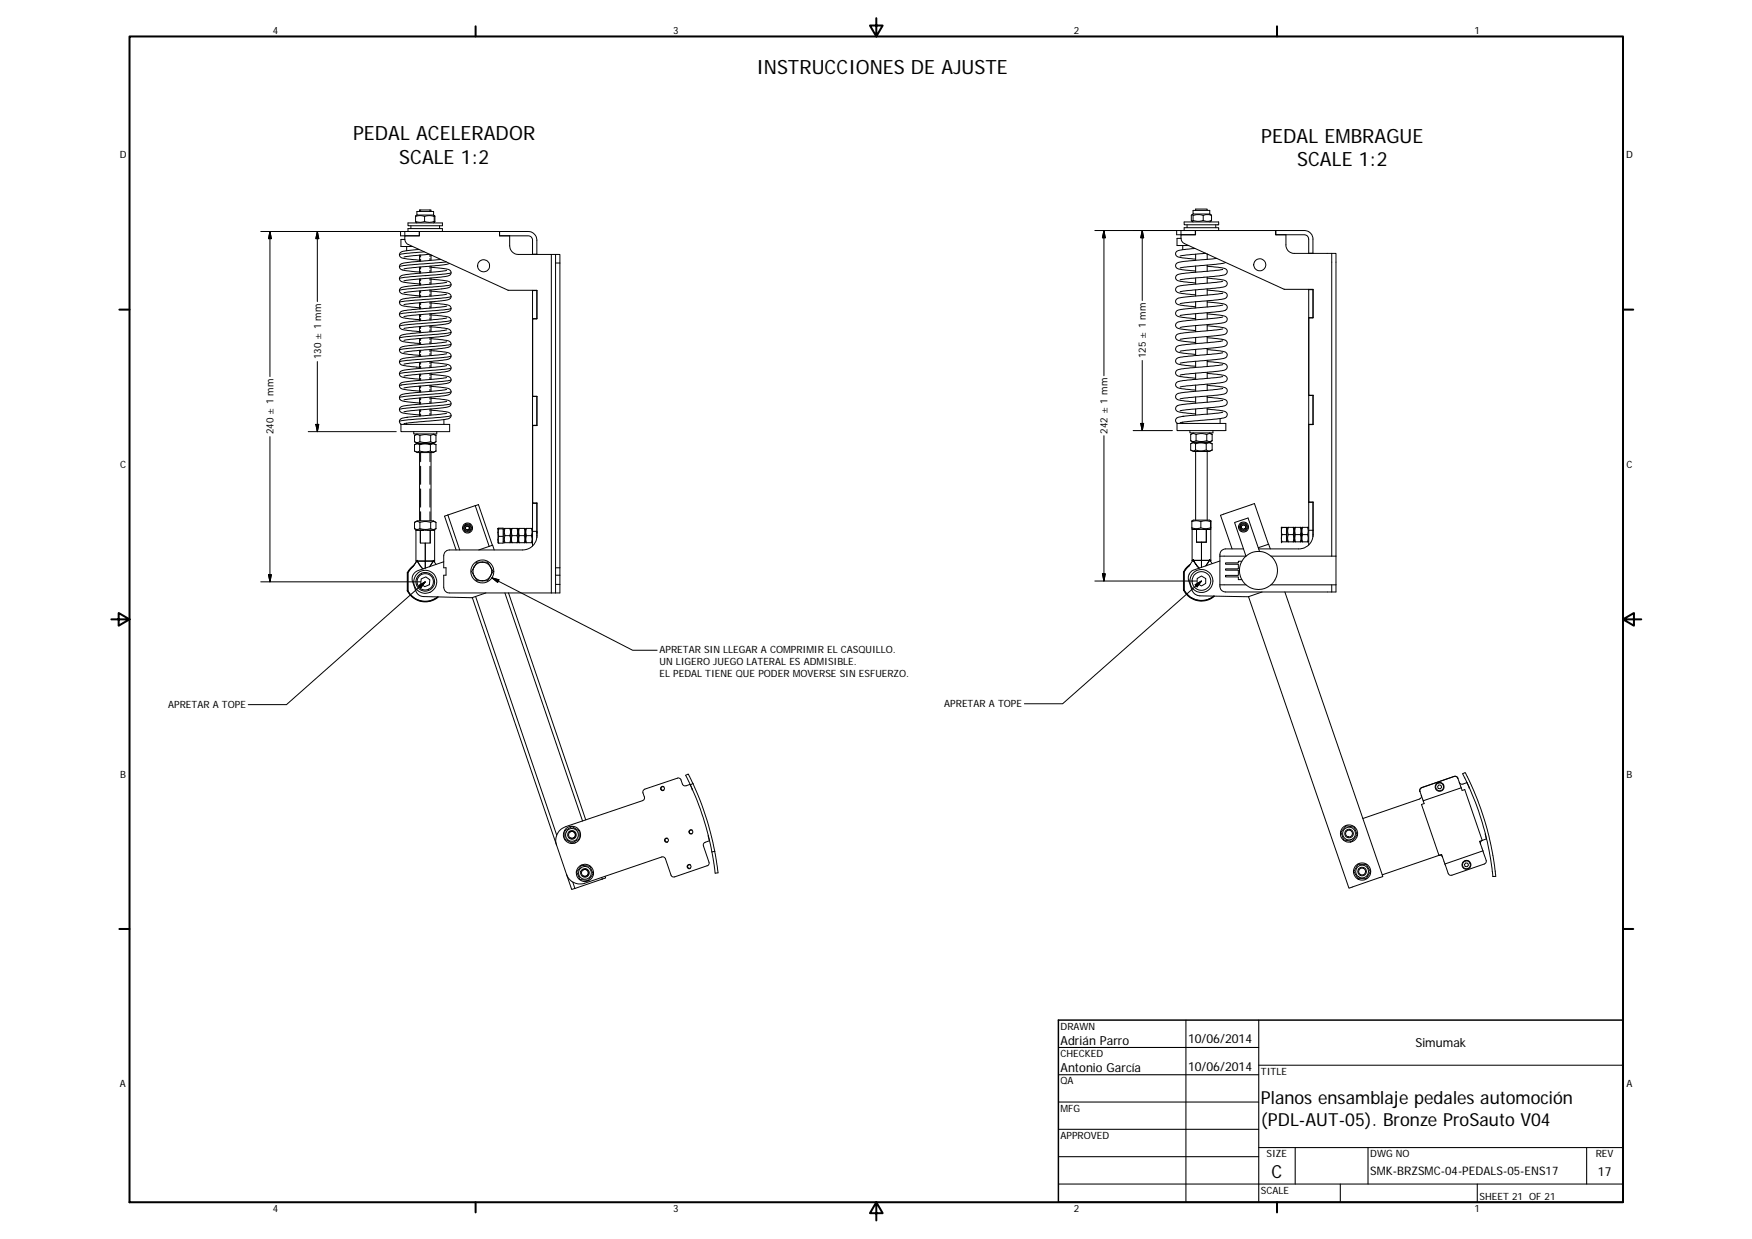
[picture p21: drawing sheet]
<svg xmlns="http://www.w3.org/2000/svg" width="420mm" height="297mm" viewBox="0 0 420 297" stroke-linecap="round" stroke-linejoin="round" font-family="sans-serif">
<defs><g id="words">
<g font-size="4.7">
<text x="181.4" y="17.7">INSTRUCCIONES DE AJUSTE</text>
<text x="84.7" y="33.7">PEDAL ACELERADOR</text>
<text x="302.5" y="34.2">PEDAL EMBRAGUE</text>
<text x="95.7" y="39.3">SCALE 1:2</text>
<text x="311.1" y="39.9">SCALE 1:2</text>
</g>
<g font-size="4.3">
<text x="302.4" y="264.7">Planos ensamblaje pedales automoción</text>
<text x="302.4" y="269.9">(PDL-AUT-05). Bronze ProSauto V04</text>
<text x="304.9" y="282.4">C</text>
</g>
<g font-size="3">
<text x="254.3" y="250.5">Adrián Parro</text>
<text x="284.9" y="250.1">10/06/2014</text>
<text x="339.5" y="251.1">Simumak</text>
<text x="254.3" y="257.1">Antonio García</text>
<text x="284.9" y="256.6">10/06/2014</text>
<text x="383.2" y="281.9">17</text>
</g>
<text font-size="2.8" x="328.6" y="281.7">SMK-BRZSMC-04-PEDALS-05-ENS17</text>
<g font-size="2.4">
<text x="65.4" y="8">4</text>
<text x="161.4" y="8">3</text>
<text x="257.5" y="8">2</text>
<text x="353.6" y="8">1</text>
<text x="28.7" y="38">D</text>
<text x="390" y="38">D</text>
<text x="77" y="86.1" transform="rotate(-90 77 86.1)">130 ± 1 mm</text>
<text x="274.8" y="85.9" transform="rotate(-90 274.8 85.9)">125 ± 1 mm</text>
<text x="65.6" y="104.1" transform="rotate(-90 65.6 104.1)">240 ± 1 mm</text>
<text x="265.6" y="103.9" transform="rotate(-90 265.6 103.9)">242 ± 1 mm</text>
<text x="28.8" y="112.2">C</text>
<text x="390.1" y="112.2">C</text>
<text x="158.1" y="156.5">APRETAR SIN LLEGAR A COMPRIMIR EL CASQUILLO.</text>
<text x="158.1" y="159.4">UN LIGERO JUEGO LATERAL ES ADMISIBLE.</text>
<text x="158.1" y="162.3">EL PEDAL TIENE QUE PODER MOVERSE SIN ESFUERZO.</text>
<text x="40.4" y="169.8">APRETAR A TOPE</text>
<text x="226.4" y="169.6">APRETAR A TOPE</text>
<text x="28.8" y="186.5">B</text>
<text x="390.1" y="186.5">B</text>
<text x="254.3" y="246.8">DRAWN</text>
<text x="254.3" y="253.4">CHECKED</text>
<text x="302.4" y="257.6">TITLE</text>
<text x="28.8" y="260.7">A</text>
<text x="254.3" y="259.9">QA</text>
<text x="390" y="260.7">A</text>
<text x="254.3" y="266.5">MFG</text>
<text x="254.3" y="273.1">APPROVED</text>
<text x="303.8" y="277.4">SIZE</text>
<text x="328.6" y="277.4">DWG NO</text>
<text x="382.7" y="277.4">REV</text>
<text x="302.4" y="286.2">SCALE</text>
<text x="354.8" y="287.7">SHEET 21 OF 21</text>
<text x="65.4" y="290.7">4</text>
<text x="161.4" y="290.7">3</text>
<text x="257.5" y="290.7">2</text>
<text x="353.6" y="290.7">1</text>
</g>
</g></defs>
<g fill="none" stroke="#000" stroke-width=".24">
<path d="M62.5 55.5h33.5M64.7 55.5v34.8M64.7 55.5l.4 1.7h-.7zM76.1 55.5v16.8M76.1 55.5l.3 1.7h-.7zM97.1 57.4h-1v1.7h2.9M97.1 55.5h-1v1h1M97.1 55.5h3.5v1h-3.5M97.1 55.5v1M97.1 57.4l.2 .6 .4 .5 24.1 11.1h7v6.9h-1v18.5h1v7h-1v18.6h1v7.8a3.4 3.4 0 0 1-3.5 3.4h-17.5a1.44 1.44 0 0 0-1.4 1.4v2.9h.6v1.8h-.6v2.9a1.36 1.36 0 0 0 1.4 1.4h24.4M97.5 59.1v1M97.8 53.4h8.3v.7h-8.3z"/>
<path d="M97.8 55.5v-.7h8.3v.7M98.5 54.1v.7M99.7 51.9l1-.2 1.1 .2M99.7 53.1l.3 .3M99.7 53.1l1 .2 1.1-.2M99.7 51.9v1.2M100 50.7h4v.9h-4zM100 51.6l-.3 .3M100.5 59.8h-.5a7.5 7.5 0 0 0-4.1 .9 .91 .91 0 0 0 .1 1 .91 .91 0 0 0 .9 .3l3.7 .4M100.6 50.7v-.4h2.8v.4M100.9 50.3v.2M100.9 50.6v.1"/>
<path d="M101.8 51.9l1.2-.2 1.1 .2M101.8 53.1l1.2 .2 1.1-.2M101.8 51.9v1.2M103.1 50.3v.2M103.1 50.6v.1M104 51.6l.2 .1M104.1 51.9l.1-.2v1.6l-.1-.2M104.1 51.9v1.2M104.2 53.3l-.2 .1M105.4 54.1v.7M119.8 55.5h6.9a2.1 2.1 0 0 1 2 2.1v3.4M119.8 55.5h-19.2v1h-3.5v.9"/>
<path d="M119.8 55.5v1h2.4v2.4a2.1 2.1 0 0 0 2.1 2.1h7.9M119.8 55.5v1h6.9a1.01 1.01 0 0 1 1 1.1v3.3M264.7 55.3v34.8M264.7 55.3l.4 1.7h-.7zM273.9 55.3v16.8M273.9 55.3l.4 1.7h-.7zM282.1 55.3h-19.5M283.2 57.1h-.9v1.8h2.8M283.2 55.3h-1v1h1M283.2 55.3h3.5M283.2 55.3v1M283.2 57.1l.2 .7 .6 .6 23.9 10.9 7 .1v6.8h-1v18.6h1"/>
<path d="M283.6 58.9v1M284 55.3v-.7h8.3v.7M284 53.2h8.3v.7h-8.3zM284.7 53.9v.7M285.8 53l.3 .2M286.1 51.6l-.1-.1-.3 .1v1.3l.2 .2 .2-.2M286.1 52.9l1 .2 1.5-.2M286.1 51.3l-.3 .2M286.1 51.6l1-.1 1.5 .1M286.1 50.4h4v.9h-4zM286.1 51.6v1.3M286.6 59.6h-.5a9.5 9.5 0 0 0-4 .7 .88 .88 0 0 0 0 1.1 .88 .88 0 0 0 1 .3l3.6 .4"/>
<path d="M286.6 55.3v1h-3.4M288.6 52.9l.7 .2 1.2-.2M288.6 51.6v1.3M288.6 51.6l.7-.1 1.2 .1M289.5 50.4v-.3h-2.8v.3M290.1 51.3l.4 .3M290.5 52.9l-.4 .3M290.5 51.6v1.3M291.6 53.9v.7M305.9 55.3h6.9a2.06 2.06 0 0 1 2.1 2v3.4h-1.1v-3.4a1.05 1.05 0 0 0-1-1h-6.8v-1M305.9 55.3h-19.2v1h-3.5v.8M305.9 55.3v1h2.5v2.4a1.96 1.96 0 0 0 2 2h9"/>
<path d="M100.6 61.2v1.5M100.6 64v1.5M100.6 66.9v1.4M100.6 69.7v1.5M100.6 72.6v1.5M100.6 75.4v1.5M100.6 78.3v1.5M100.9 61.2v.4M100.9 62.1v.5M100.9 64v.5M100.9 65v.5M100.9 66.8v.6"/>
<path d="M100.9 67.8v.5M100.9 69.7v.5M100.9 70.7v.5M100.9 72.6v.5M100.9 73.6v.4M100.9 75.4v.5M100.9 76.4v.5M100.9 78.3v.5M100.9 79.3v.5M101.8 60.4l-4.5 .3-1.5 .4M103 61l-6.1 .6M103.1 61v.5"/>
<path d="M103.1 62v.5M103.1 63.8v.5M103.1 64.8v.5M103.1 66.7v.5M103.1 67.7v.4M103.1 69.5v.5M103.1 70.5v.5M103.1 72.4v.5M103.1 73.4v.5M103.1 75.2v.5M103.1 76.2v.5M103.1 78.1v.5"/>
<path d="M103.1 79.1v.5M103.4 64.1l1.4 .1a5.8 5.8 0 0 1 3.2 .7 .97 .97 0 0 1-.1 1.1 .97 .97 0 0 1-1 .3l-10 1M103.4 66.9l1.4 .2a5.8 5.8 0 0 1 3.2 .7 .98 .98 0 0 1-.1 1 .98 .98 0 0 1-1 .3l-10 1.1M103.4 69.8l1.4 .1a5.8 5.8 0 0 1 3.2 .8 .98 .98 0 0 1-.1 1 .98 .98 0 0 1-1 .3l-10 1M103.4 72.6l1.4 .2a5.8 5.8 0 0 1 3.2 .7 .96 .96 0 0 1-.1 1 .96 .96 0 0 1-1 .3l-10 1.1M103.4 75.5l1.4 .1a5.8 5.8 0 0 1 3.2 .7 .99 .99 0 0 1-.1 1.1 .99 .99 0 0 1-1 .3l-10 1.1M103.4 78.4l1.4 .1a5.8 5.8 0 0 1 3.2 .7 .96 .96 0 0 1-.1 1 .96 .96 0 0 1-1 .3l-10 1.1M103.4 61.1v1.3M103.4 63.8v1.5M103.4 66.7v1.4M103.4 69.5v1.5M103.4 72.4v1.4"/>
<path d="M103.4 75.2v1.5M103.4 78.1v1.4M103.4 61.2h.2M105.7 62.2l-7 .6a4.7 4.7 0 0 0-2.8 .8 .97 .97 0 0 0 1.1 1.2l3.6 .4M107 62.8l-9.4 .8-1.8 .3M107.1 79.1l-8.2 .8a4.2 4.2 0 0 0-3 .9 .99 .99 0 0 0 1.2 1.2l3.5 .3M107.1 70.5l-8.2 .9a5.3 5.3 0 0 0-3 .7 .97 .97 0 0 0 .2 1 .97 .97 0 0 0 1 .3l3.5 .4M107.1 76.2l-7.9 .8a5.8 5.8 0 0 0-3.3 .8 .97 .97 0 0 0 .2 1 .97 .97 0 0 0 1 .3l3.5 .4M107.1 73.4l-7.9 .8a6.2 6.2 0 0 0-3.3 .7 .95 .95 0 0 0 .2 1 .95 .95 0 0 0 1 .3l3.5 .4M107.1 67.7l-7.9 .8a5.8 5.8 0 0 0-3.3 .7 .96 .96 0 0 0 .2 1 .96 .96 0 0 0 1 .3l3.5 .4M107.1 64.8l-7.9 .8a6.5 6.5 0 0 0-3.3 .7 .97 .97 0 0 0 .2 1.1 .97 .97 0 0 0 1 .3l3.5 .4M107.8 63.1l-1.6 .4-9.3 1"/>
<path d="M108.2 79.6l-1.6 .4-9.2 .7-1.6 .4M108.2 76.8l-1.1 .3-9 .7-2.3 .4M108.2 73.9l-1.6 .4-9.8 .8-1 .3M108.2 65.4l-3.6 .5-7.4 .6-1.4 .3M108.2 71.1l-1.4 .3-9.2 .7-1.8 .4M108.2 68.2l-.9 .3-9.7 .8-1.8 .3M127.7 76.4h1M127.7 69.6v6.8M127.7 76.4v18.6h1v7M127.7 69.7h1M128.7 60.9l-1 .1M128.7 69.6v6.9"/>
<path d="M132.2 61v81.2M132.2 61h1M133.2 61v2.1M133.2 63.1v73M133.2 63.1h1.1M133.2 61h1.1v2.1M134.3 63.1v77M286.7 60.9v1.5M286.7 63.8v1.5M286.7 66.7v1.4M286.7 69.5v1.5M286.7 72.3v1.5"/>
<path d="M286.7 75.2v1.5M286.7 78v1.5M289.2 60.7l-6.2 .7M289.5 66.7l1.4 .1a5.8 5.8 0 0 1 3.3 .8 1.07 1.07 0 0 1-1.4 1.3l-9.8 1.1M289.5 69.5l1.4 .2a5.8 5.8 0 0 1 3.3 .7 .99 .99 0 0 1-.2 1 .99 .99 0 0 1-1 .4l-10 1M289.5 72.4l1.4 .1a5.8 5.8 0 0 1 3.3 .8 1.08 1.08 0 0 1-1.4 1.3l-9.8 1.1M289.5 63.8l1.4 .1a5.8 5.8 0 0 1 3.3 .8 .99 .99 0 0 1-.2 1 .99 .99 0 0 1-1 .3l-10 1.1M289.5 75.2l1.4 .2a5.8 5.8 0 0 1 3.3 .7 .97 .97 0 0 1-.2 1 .97 .97 0 0 1-1 .3l-10 1.1M289.5 78.1l1.4 .1a5.8 5.8 0 0 1 3.3 .8 1.08 1.08 0 0 1-1.4 1.3l-9.8 1M289.5 60.9v1.3M289.5 63.5v1.5M289.5 66.4v1.5"/>
<path d="M289.5 69.3v1.4M289.5 72.1v1.5M289.5 75v1.5M289.5 77.8v1.5M289.5 61h.3M291.8 62l-7 .6a4.5 4.5 0 0 0-2.8 .8 .96 .96 0 0 0 1.2 1.2l3.5 .4M293.2 73.2l-8.2 .8a4.2 4.2 0 0 0-3 .8 .99 .99 0 0 0 1.2 1.2l3.5 .4M293.2 64.6l-7.8 .8a6.2 6.2 0 0 0-3.3 .7 .97 .97 0 0 0 .1 1 .97 .97 0 0 0 1 .4l3.5 .3M293.2 78.9l-7.8 .8a5.8 5.8 0 0 0-3.3 .7 .96 .96 0 0 0 .1 1 .96 .96 0 0 0 1 .3l3.5 .4M293.2 76l-7.8 .8a6.5 6.5 0 0 0-3.3 .7 .97 .97 0 0 0 .1 1 .97 .97 0 0 0 1 .4l3.5 .3M293.2 70.3l-7.8 .8a5 5 0 0 0-3.4 .8 1 1 0 0 0 1.2 1.3l3.5 .4M293.2 67.4l-8.2 .9a4.2 4.2 0 0 0-3 .8 .99 .99 0 0 0 1.2 1.2l3.5 .4"/>
<path d="M293.9 62.9l-1.3 .3-9.6 1M313.8 69.4v6.8M313.8 69.4h1.1M313.8 76.2v18.6h1.1M314.9 69.4v6.8h-1.1M319.4 60.7v72.6M319.4 60.7h1v79.5M76.1 86.7v16.8M100.6 81.2v1.4M100.6 84v1.5M100.6 86.9v1.4M100.6 89.7v1.5"/>
<path d="M100.6 92.6v1.4M100.6 95.4v1.5M100.6 98.3v1.5M100.9 81.1v.5M100.9 82.1v.5M100.9 84v.5M100.9 85v.5M100.9 86.8v.5M100.9 87.8v.5M100.9 89.7v.5M100.9 90.7v.5M100.9 92.6v.4"/>
<path d="M100.9 93.5v.5M100.9 95.4v.5M100.9 96.4v.5M100.9 98.2v.5M100.9 99.2v.5M103.1 80.9v.5M103.1 81.9v.5M103.1 83.8v.5M103.1 84.8v.5M103.1 86.7v.4M103.1 87.6v.5M103.1 89.5v.5"/>
<path d="M103.1 90.5v.5M103.1 92.4v.5M103.1 93.3v.6M103.1 95.2v.5M103.1 96.2v.5M103.1 98.1v.5M103.1 99.1v.4M103.4 81.2l1.4 .1a5.8 5.8 0 0 1 3.2 .8 .95 .95 0 0 1-.1 1 .95 .95 0 0 1-1 .3l-10 1.1M103.4 84.1l1.4 .1a6.2 6.2 0 0 1 3.2 .7 .99 .99 0 0 1-.1 1 .99 .99 0 0 1-1 .4l-10 1M103.4 86.9l1.4 .1a5.8 5.8 0 0 1 3.2 .8 .95 .95 0 0 1-.1 1 .95 .95 0 0 1-1 .3l-10 1.1M103.4 89.8l1.4 .1a6.2 6.2 0 0 1 3.2 .7 .99 .99 0 0 1-.1 1 .99 .99 0 0 1-1 .4l-10 1M103.4 80.9v1.5"/>
<path d="M103.4 83.8v1.5M103.4 86.6v1.5M103.4 89.5v1.5M103.4 92.4v1.4M103.4 95.2v1.5M103.4 98v1.5M103.4 92.6l1.4 .2a5.8 5.8 0 0 1 3.2 .7 .97 .97 0 0 1-.1 1 .97 .97 0 0 1-1 .3l-10 1.1M103.4 95.5l1.4 .1a6.2 6.2 0 0 1 3.2 .7 .97 .97 0 0 1-.1 1.1 .97 .97 0 0 1-1 .3l-10 1M103.4 98.3l1.4 .1a5.8 5.8 0 0 1 3.2 .8 .98 .98 0 0 1-.1 1 .98 .98 0 0 1-1 .3l-10 1.1M107.1 93.4l-8.2 .8a5.3 5.3 0 0 0-3 .7 .97 .97 0 0 0 .2 1 .97 .97 0 0 0 1 .3l3.5 .4M107.1 84.8l-8.2 .8a4.2 4.2 0 0 0-3 .9 1.07 1.07 0 0 0 1.4 1.2l3.3 .4M107.1 96.2l-7.9 .8a6.5 6.5 0 0 0-3.3 .7 .96 .96 0 0 0 .2 1.1 .96 .96 0 0 0 1 .3l3.5 .4"/>
<path d="M107.1 90.5l-7.9 .8a5.8 5.8 0 0 0-3.3 .8 .96 .96 0 0 0 .2 1 .96 .96 0 0 0 1 .3l3.5 .4M107.1 87.7l-8.2 .8a4.3 4.3 0 0 0-3 .8 1.01 1.01 0 0 0 1.2 1.2l3.5 .4M107.1 81.9l-7.9 .8a5.8 5.8 0 0 0-3.3 .8 .97 .97 0 0 0 .2 1 .97 .97 0 0 0 1 .3l3.5 .4M107.1 99.1l-9.1 .9a2.9 2.9 0 0 0-2.2 .8l.1 .6 .4 .3M108.2 88.2l-1.4 .3-9.6 .8-1.4 .3M108.2 85.3l-1.3 .3-9.3 .8-1.8 .4M108.2 91.1l-.9 .2-9.7 .8-1.8 .4M108.2 82.5l-2.3 .4-9.1 .7-1 .3M108.2 99.6l-2.5 .5-7.9 .5-2 .4M108.2 96.8l-1.8 .3-9.6 .8-1 .3M108.2 93.9l-1.4 .3-9.2 .8-1.8 .3M127.7 95v35.9"/>
<path d="M273.9 86.4v16.8M283.6 99.8h.3M283.6 99.8h.1M286.7 80.9v1.5M286.7 83.8v1.4M286.7 86.6v1.5M286.7 89.5v1.5M286.7 92.3v1.5M286.7 95.2v1.5M286.7 98v1.5M289.5 98.1l1.4 .1a5.8 5.8 0 0 1 3.3 .8 .95 .95 0 0 1-.2 1 .95 .95 0 0 1-1 .3l-10 1M289.5 81l1.4 .1a5.8 5.8 0 0 1 3.3 .7 1.09 1.09 0 0 1-1.4 1.4l-9.8 1"/>
<path d="M289.5 83.8l1.4 .1a5.8 5.8 0 0 1 3.3 .8 1.08 1.08 0 0 1-1.4 1.3l-9.8 1.1M289.5 86.7l1.4 .1a5.8 5.8 0 0 1 3.3 .7 .99 .99 0 0 1-.2 1.1 .99 .99 0 0 1-1 .3l-10 1M289.5 89.5l1.4 .2a5.8 5.8 0 0 1 3.3 .7 .96 .96 0 0 1-.2 1 .96 .96 0 0 1-1 .3l-10 1.1M289.5 92.4l1.4 .1a5.8 5.8 0 0 1 3.3 .7 .95 .95 0 0 1-.2 1.1 .95 .95 0 0 1-1 .3l-10 1M289.5 95.2l1.4 .2a4.8 4.8 0 0 1 3.3 .8 1.04 1.04 0 0 1-1.2 1.2l-10 1.1M289.5 80.7v1.5M289.5 83.5v1.5M289.5 86.4v1.5M289.5 89.3v1.4M289.5 92.1v1.5M289.5 94.9v1.5M289.5 97.8v1.5"/>
<path d="M293.2 93.1l-7.8 .8a5.8 5.8 0 0 0-3.3 .8 .97 .97 0 0 0 .1 1 .97 .97 0 0 0 1 .3l3.5 .4M293.2 90.3l-8.2 .8a4.2 4.2 0 0 0-3 .8 .99 .99 0 0 0 1.2 1.2l3.5 .4M293.2 98.8l-9 1a3.2 3.2 0 0 0-2.2 .7l-.1 .5 .5 .5M293.2 96l-8.2 .8a4.2 4.2 0 0 0-3 .8 1.07 1.07 0 0 0 1.4 1.3l3.3 .3M293.2 87.4l-7.8 .8a5.8 5.8 0 0 0-3.3 .7 .97 .97 0 0 0 .1 1.1 .97 .97 0 0 0 1 .3l3.5 .4M293.2 81.7l-8.2 .9a5.3 5.3 0 0 0-2.9 .6 .97 .97 0 0 0 .1 1.1 .97 .97 0 0 0 1 .3l3.5 .4M293.2 84.6l-7.8 .8a6.2 6.2 0 0 0-3.3 .7 .95 .95 0 0 0 .1 1 .95 .95 0 0 0 1 .3l3.5 .4M313.8 94.8v35.9M314.9 94.8v7M64.7 104.7v34.8M73.9 103.5h21.1M75.7 101.7h.7l-.3 1.8z"/>
<path d="M96.1 101.7h11.7v1.8h-11.7zM97.5 100.1h.3M97.5 100.1h.1M97.5 101.5v.2M99.2 103.5v.5h5.5v-.5M99.4 106.6v1.5l.5 .2 .7-.2M99.4 106.6l.6-.2 .6 .2M99.4 105.9l.5 .2 .8-.2M99.4 104.4v1.5M99.4 104.4l.7-.2 .6 .2M99.4 105.9l.6 .4M100 106.3h3.9"/>
<path d="M100 106.3l-.6 .3M100 104l-.6 .4M100.6 108.5v16.4M100.6 106.6v1.5M100.6 106.6l1.3-.2 1.3 .2M100.6 108.1l1 .2 1.6-.2M100.7 105.9l1 .2 1.6-.2M100.7 104.4v1.5M100.7 104.4l1.3-.2 1.3 .2M100.9 108.5v2.2M100.9 111.8v4.3M100.9 117.2v4.4"/>
<path d="M103.1 108.5v2.2M103.1 111.8v4.3M103.1 117.2v4.4M103.2 106.6v1.5M103.2 106.6l.7-.2 .7 .2M103.2 108.1l.5 .2 .9-.2M103.3 105.9l.5 .2 .8-.2M103.3 104.4v1.5M103.3 104.4l.6-.2 .7 .2M103.4 108.5v16.4M103.9 106.3l.6 .3M103.9 104l.7 .4"/>
<path d="M104.5 106.6h.1M104.6 106.6v1.5M104.6 108.1l-.7 .4h-3.9l-.6-.4M104.6 104.4v1.5M104.6 105.9l-.7 .4M106.5 100.6v1.1M127.7 102h1M264.7 104.5v34.8M271.7 103.2h9.5M273.6 101.5h.7l-.4 1.7zM282.3 101.5h11.7v1.7h-11.7zM283.6 101.2v.3"/>
<path d="M285.4 103.2v.6h5.5v-.6M285.5 105.7l.7 .3M285.5 104.2l.5-.3 .8 .3M285.5 105.7l.7 .2 .6-.2M285.5 104.2v1.5M286.2 103.8l-.7 .4M286.2 106h3.9M286.2 106l-.6 .3M286.7 107.9l1.3 .2 1.3-.2M286.7 106.4l-.7-.2-.5 .2v1.5l.6 .2 .6-.2M286.7 106.4l1-.2 1.6 .2M286.7 106.4v1.5"/>
<path d="M286.7 108.2v16.5M286.8 105.7l1.3 .2 1.3-.2M286.8 104.2v1.5M289.3 107.9l.7 .2 .7-.2M289.3 106.4l.5-.2 .9 .2M289.3 106.4v1.5M289.4 104.2l.5-.3 .8 .3M289.4 105.7l.7 .2 .6-.2M289.4 104.2l-1.6-.3-1 .3M289.4 104.2v1.5M289.5 108.2v16.5M290.1 103.8l.6 .4"/>
<path d="M290.1 106l.6 .4M290.7 105.7l-.6 .3M290.7 104.2v1.5M290.7 107.9l-.6 .3h-3.9l-.6-.3M290.7 106.4v1.5M292.6 100.4v1.1M313.8 101.7l1.1 .1M314.9 101.8h-1v18.6h1M62.5 139.5h38.4M64.4 137.8h.7l-.4 1.7zM99.3 135.5l-.9 .8-.7 1h.1v4.3h-.1M99.4 125.2v1.5"/>
<path d="M99.4 125.2l.6-.3h3.9l.7 .3M99.4 126.7l.6 .4M99.4 126.7l.7 .2 .6-.2M99.4 125.2l.5-.2 .8 .2M99.7 127.1h1.1v3.1h1.2v4.3M99.7 127.1v7.4h.2M99.7 127.1h1.1v3.1M100.7 125.2v1.5M100.7 126.7l1.3 .2 1.3-.2M100.7 125.2l1-.2 1.6 .2M100.9 122.7v2.2M101 138.8l1.1-.5 1 .7-.1 1.2-1.1 .5-1-.7z"/>
<path d="M101.5 127.1h-.7h.7M102 139.5l-33.3 29.4h-9.2M102 134.5h-1.9v-.2l-1 1.5-1.4 1.5v4.3M102 134.5v1.7v-1.7h-1.9l1.3 1.9-.6-.6-.7-1.5-2.3 3v4.3a4.7 4.7 0 0 0 7.2 1.5 4.9 4.9 0 0 1-7.3-1.5M102 134.5h1.9l-.9 1.4 .9-1.6 .7 1M102.4 127.1h1.8M102.4 127.1h.8v3.1M102.4 127.1h-.9M103.1 122.7v2.2M103.3 125.2v1.5M103.3 126.7l.6 .2 .7-.2M103.3 125.2l.5-.2 .8 .2"/>
<path d="M104 134.5l.1 .2zM104 134.5h.2M104.2 127.1h-1v3.1h-1.2v4.3h1.9v-.2l.3 .2M104.2 127.1v7.4M104.2 134.5l-.1 .2M104.6 125.2v1.5M104.6 126.7l-.7 .4M106.4 134.7l-6.2 2.1a2.07 2.07 0 0 0-1.3 2.6l.8 2.2a2.04 2.04 0 0 0 1.9 1.4l11.6 .3 3.3-1.1M107.4 123.5l-.8 .2 2.8 8.1M107.4 123.5l2.8 8.3M111.7 125.6h.1a1.03 1.03 0 0 1 1.3 1.2 1.03 1.03 0 0 1-1.7 .5l-.1-.2a.99 .99 0 0 1 .4-1.5zM111.9 126.2a.41 .41 0 0 1 .6 .4 .41 .41 0 0 1-.6 .3"/>
<path d="M113.7 135.9a2.38 2.38 0 0 0 0 2.2M113.7 135.9l-.3 .5a.67 .67 0 0 0 0 1.2l.3 .5M113.7 138.1l.4 .6a.67 .67 0 0 0 1 .5h.6M113.7 138.1a2.3 2.3 0 0 0 2 1.1M114 121.2l-6.6 2.3M114 121.2l3.3 9.8M114 121.2l.7-.2 3.4 9.7M114.8 131.8l3.3-1.1 .4 1.1M115.7 134.8a2.3 2.3 0 0 0-2 1.1M115.7 134.8a2.17 2.17 0 0 1 1.9 1.1M115.7 134.8h-.6a.67 .67 0 0 0-1 .6l-.4 .5M115.7 134.8h.6a.69 .69 0 0 1 1 .6l.3 .5"/>
<path d="M117.6 138.1l-.3 .6a.69 .69 0 0 1-1 .5h-.6M117.6 138.1a2.17 2.17 0 0 1-1.9 1.1M117.6 135.9l.3 .5a.67 .67 0 0 1 0 1.2l-.3 .5M117.6 135.9a2.23 2.23 0 0 1 0 2.2M118 138.5l33.7 17.4h5.9M118 138.5l1.6 .5-.3 .6zM119.4 126.7l.2 .1M119.4 126.7v1M119.4 127.7l.2 .9M119.4 127.7v1.7M119.4 126.7h.1M119.4 129.4v.7l.2 .1"/>
<path d="M119.4 129.4l.2 .8M119.4 126.7l1.3-.1v3.6h-1.1M119.6 126.8l-.2 .9M119.6 128.6l-.2 .8M119.6 126.8h1.1M119.6 128.6h1.1M120.7 126.9h.1M120.7 129.9h.1M120.8 126.9v3M120.8 129.9l.3 .2M121.1 126.7l-.3 .2M121.1 128.4l-.2 .9 .2 .8"/>
<path d="M121.1 126.7l-.2 .9 .2 .8M121.1 126.7h1.2M121.1 130.1h1.2M121.1 128.4h1.2M122.3 126.7l.2 .2M122.3 126.7l.1 .9-.1 .8M122.3 128.4l.1 .9-.1 .8M122.5 126.9v3M122.5 129.9l-.2 .2M122.5 129.9l.3 .2M122.8 126.7l-.3 .2M122.8 128.4l-.1 .7 .1 1"/>
<path d="M122.8 126.7l-.1 .7 .1 1M122.8 126.7h1.2M122.8 130.1h1.2M122.8 128.4h1.2M124 126.7l.3 .2M124 126.7l.2 .7-.2 1M124 128.4l.2 .7-.2 1M124.3 126.9v3M124.3 129.9l.3 .2M124.3 129.9l-.3 .2M124.6 126.7l-.3 .2M124.6 128.4l-.2 .7 .2 1"/>
<path d="M124.6 126.7l-.2 .7 .2 1M124.6 126.7h1.1M124.6 130.1h1.1M124.6 128.4h1.1M125.7 126.7l.3 .2M125.7 126.7l.2 .7-.2 1M125.7 128.4l.2 .7-.2 1M126 126.9v3M126 129.9l.2 .2M126 129.9l-.3 .2M126.2 126.7l-.2 .2M126.2 128.4l-.1 .9 .1 .8"/>
<path d="M126.2 126.7l-.1 .9 .1 .8M126.2 126.7h1.3M126.2 130.1h1.3M126.2 128.4h1.3M127.5 126.7l.2 .2M127.5 126.7l.1 .9-.1 .8M127.5 128.4l.1 .9-.1 .8M127.7 129.9l-.2 .2M127.7 127.4h1.1M127.7 120.7h1M128.7 127.6h.1M128.7 120.6v8.3"/>
<path d="M128.8 127.6h.1M133.2 137.9v2.2M133.2 137.9h1.1M134.3 136.1h-1.1v1.8M262.6 139.3h24.4M264.4 137.6h.7l-.4 1.7zM285.2 135.6l-1.4 1.5v4.4M285.4 135.3l-.9 .8-.7 1h.2v4.4h-.2M285.8 126.5l.4 .4M285.8 125l1.1-.2 1.1 .2M285.8 126.5l.8 .2 1.4-.2M285.8 125v1.5"/>
<path d="M285.9 126.9h1v3.1h1.2v4.3M285.9 134.3h.2l-.1 .2zM285.9 134.3l.3-.2v.2h1.9M285.9 126.9h1M285.9 126.9v7.4M286.9 126.9v3.1h2.4v-3.1h-.7M287.1 138.7l1-.6 1 .6v1.2l-1 .6-1-.6zM288 126.5l.9 .2 1.4-.2M288 125l1.1-.2 1.2 .2M288 125v1.5M288.1 134.3v1.7v-1.7h-1.9l1.4 1.9-1.1-1.3-.3-.8-2.2 3v4.4a4.7 4.7 0 0 0 7.1 1.4 4.9 4.9 0 0 1-7.3-1.4M288.1 134.3h2l-.9 1.4 .9-1.6 .6 1"/>
<path d="M288.1 139.3l-33.3 29.4h-9.1M288.6 126.9h1.8M288.6 126.9h-1.7M290.2 134.3h.2M290.2 134.3l.1 .2zM290.3 125v-.2l.1 1.9-.1-.2M290.3 125v1.5M290.4 124.8l-.3-.1h-1.4a5.5 5.5 0 0 0-2.9 .2v.1M290.4 126.7l-.3 .2M290.4 126.9h-1.1v3.1h-1.2v4.3h2v-.2l.3 .2M290.4 126.9v7.4M290.4 134.3l-.1 .2"/>
<path d="M292.6 134.5l-6.2 2.1a2.07 2.07 0 0 0-1.3 2.6l.7 2.3a2.11 2.11 0 0 0 1.9 1.4l11.7 .2 3.3-1.2M297.7 125.4h.1a1.03 1.03 0 0 1 1.4 1.1 1.03 1.03 0 0 1-1.6 .7l-.1-.3a1.03 1.03 0 0 1 .2-1.5zM297.8 134.6h-.8v.3h-3.1v.4h3.1v1.1h-3.1v.3h3.1v1.2h-3.1v.4h3.1v.7h.8M298.2 131.6h-4.3a1.4 1.4 0 0 0-1.3 1.4v7.5a1.35 1.35 0 0 0 1.3 1.4h25.5M301.7 131.3l2.5-.8 .4 1.1M302.1 132.2l-2.8-8-3.2 1.1 2.7 8h-6.2M304.2 130.5l-3.4-9.8-8.1 2.8 2.8 8.1M304.8 133.3h14.6M307.3 126.4h.2M307.3 129.9h.2M307.3 126.4h.1M307.3 126.4v.9"/>
<path d="M307.3 127.3l.2 .9M307.3 127.3v1.7M307.3 129l.2 .9M307.3 129v.9M307.3 129.9h.1M307.5 126.5l-.2 .8M307.5 128.2l-.2 .8M307.5 126.4h1v3.5h-1M307.5 128.2h1M308.5 126.7h.2M308.5 129.7h.2M308.7 129.7l.3 .2"/>
<path d="M309 129.9h1.1M309 126.4h1.1M309 128.2h1.1M309 128.2l-.2 .8 .2 .9M309 126.4l-.2 .9 .2 .9M309 126.4l-.3 .2v3.1M310.1 126.4l.3 .2M310.1 126.4l.2 .9-.2 .9M310.1 128.2l.2 .8-.2 .9M310.4 126.6v3.1M310.4 129.7l-.3 .2M310.4 129.7l.3 .2"/>
<path d="M310.7 129.9h1.1M310.7 126.4h1.1M310.7 128.2h1.1M310.7 128.2l-.2 .8 .2 .9M310.7 126.4l-.2 .9 .2 .9M310.7 126.4l-.3 .2M311.8 126.4l.3 .2M311.8 126.4l.2 .7-.2 1.1M311.8 128.2l.2 .6-.2 1.1M312.1 126.6v3.1M312.1 129.7l.3 .2M312.1 129.7l-.3 .2"/>
<path d="M312.4 129.9h1.2M312.4 126.4h1.2M312.4 128.2h1.2M312.4 128.2l-.2 .6 .2 1.1M312.4 126.4l-.2 .7 .2 1.1M312.4 126.4l-.3 .2M313.6 126.4l.2 .2M313.6 126.4l.1 .7-.1 1.1M313.6 128.2l.1 .6-.1 1.1M313.8 129.7l-.2 .2M313.8 127.1h1.1M313.8 120.4h1.1"/>
<path d="M314.9 120.4v8.3M314.9 128.2a3.4 3.4 0 0 1-3.4 3.4h-9.7M319.4 133.3h1M97.7 141.6a4.8 4.8 0 0 0 7.4 1.5M100.5 140.4l1.5-.9-1.1 1.4zM113.3 143.3l20.2 59.3M114.1 143l19.4 57.2M121.1 142.2l18.6 54.7M122 142.2l18.5 54.4M132.2 142.2h1M133.2 140.1v2.1M133.2 140.1h1.1"/>
<path d="M134.3 140.1v2.1h-1.1M283.8 141.5a4.8 4.8 0 0 0 7.5 1.4M286.6 140.2l1.5-.9-1 1.4zM292.6 140.2h6.2M304.8 140.2h15.6M308.1 141.9l23.5 68.2-8.1 2.8-24.1-69.9M319.4 140.2v1.7M320.4 140.2v1.7h-1M135.5 199.2l1.6-1 1.3 .7a.64 .64 0 0 1 .5 1v.5a1.17 1.17 0 0 1-1.1 1.3l-.6 .4-1.3-.7a.64 .64 0 0 1-.4-1zM136.8 199.4a.82 .82 0 0 1 1.2 .7 .82 .82 0 0 1-1.2 .8M159.2 188.6a.52 .52 0 0 0-.8 .4 .52 .52 0 0 0 .8 .5M165.6 188.2a66.9 66.9 0 0 1 5.1 16"/>
<path d="M166 189.2l-.5-1.2-1 .4-.6-.1-.6-1.5-.7-.3-8 2.7-.4 .6 .4 1.5-.5 .6-18.5 6.3a3.5 3.5 0 0 0-2.1 4.4M166 199a.51 .51 0 0 0-.8 .4 .51 .51 0 0 0 .8 .5M166 189.2h.1M166.2 187.9l-1.2-2.3-.6 .3 1.2 2.3M166.2 187.9l-.6 .3M166.2 187.9a73.3 73.3 0 0 1 5.2 16.2M322.8 198l1.5 .2a1.21 1.21 0 0 1 .9 1.3l.1 .2a.64 .64 0 0 1-.3 1l-.4 .6a.55 .55 0 0 1-.9 .3l-.9-.1a.66 .66 0 0 1-.8-.8l-.3-.7a.52 .52 0 0 1 .2-.9zM340.5 189.7l.8 2.3M340.8 190.7v.6l-.4 .3-13.6 4.6M344.9 187.6l.1 .1M345 187.6a1.07 1.07 0 0 1 1.2 1.4 1.07 1.07 0 0 1-1.8 .4 1.07 1.07 0 0 1 .5-1.8M345 187.6l.1 .1"/>
<path d="M345 187.6h-.1M345 188.2l.5 .1 .2 .4-.3 .4-.5-.1-.1-.4zM349.6 186.6l.8 2.3M349.6 186.6h.1M349.6 186.6l-.3-.4-.6-.1-7.8 2.7a.74 .74 0 0 0-.4 .9M349.6 186.6l-.3-.4-.6-.1-7.8 2.7-.3 .3-.1 .6M350 187.5l.5 .5 1.3-.4 .5 1.1M350.4 188.9a.43 .43 0 0 0 .2 .5 .43 .43 0 0 0 .5 0l.2-.1 4.2 12.2M350.4 188.9l-9.1 3.1 .2 .7-.6 .1 4.2 12.3M350.8 185.5l.6-.3 .2 .5a70 70 0 0 1 7.1 24.4h-.7l-.1-1a70 70 0 0 0-7.1-23.6zM352.3 188.7h.1M356.2 199.9l.3 1.2-1 .4"/>
<path d="M133.5 202.6l2.4 7M135.9 209.6l1.2 3.7 .8-.3M137.4 211.5l.5 1.5M139.5 207.4l1.5 .2a.66 .66 0 0 1 .8 .8l.3 .6a.52 .52 0 0 1-.2 .9l-.5 .8a1.02 1.02 0 0 1-1.3 .3l-1-.1-.6-1.4a.63 .63 0 0 1 .3-1.1zM139.9 208.6a.82 .82 0 0 1 1.2 .7 .82 .82 0 0 1-1.2 .7M144.3 210.4l.1 .4M144.4 210.8l-6.5 2.2M145.1 210.1l.1 .4-.8 .3M160.1 201a.51 .51 0 0 0-.7 .4 .51 .51 0 0 0 .7 .5M165.6 207.3a.52 .52 0 0 0-.8 .5 .52 .52 0 0 0 .8 .4M169.9 200.4l.2 1.2-1.1 .4-.3 .5 1.4 4.3-.4 .7-7.9 2.7h-.5l-.4-.4-1.4-4-.3-.4h-.5l-18.5 6.4a3.5 3.5 0 0 1-4.3-2.2M171.4 204.1l.8 5.2h-.7l-.8-5.1"/>
<path d="M171.4 204.1l-.7 .1M325.7 207.2h1.4a.65 .65 0 0 1 .9 .7l.4 .6a.53 .53 0 0 1 0 .9l-.5 .8a1.05 1.05 0 0 1-1.3 .5h-.2a1.19 1.19 0 0 1-1.4-1.1l-.1-.2a.51 .51 0 0 1 0-.9zM345.1 205.1h.4l.4 .4M345.1 205.1l-13.6 4.6M345.1 205.1l.6-.2 .8 2.2M351.4 206.3v.1M351.5 206.3a1.07 1.07 0 0 1 1.1 1.4 1.07 1.07 0 0 1-1.8 .4 1.07 1.07 0 0 1 .6-1.8M351.5 206.3v.1M351.5 206.3h-.1M351.5 206.9h.5l.2 .5-.3 .4-.5-.1-.2-.4zM355.5 201.5l-.4 .4v.5M355.5 201.5l-.7 .2 .8 2.3"/>
<path d="M355.6 204l.8 2.4-.1 .4-.3 .3-8 2.7-.6-.3-.9-2.4M355.6 204l-9.1 3.1"/>
<circle cx="116" cy="63.7" r="1.45"/>
<circle cx="302.1" cy="63.5" r="1.44"/>
<circle cx="102" cy="139.5" r="2.76"/>
<circle cx="102" cy="139.5" r="2.23"/>
<circle cx="102" cy="139.5" r="1.95"/>
<circle cx="112.1" cy="126.6" r="1.2"/>
<circle cx="112.1" cy="126.6" r=".51"/>
<circle cx="112.1" cy="126.6" r=".79"/>
<circle cx="112.1" cy="126.6" r=".52"/>
<circle cx="115.7" cy="137" r="2.75"/>
<circle cx="288.1" cy="139.3" r="2.23"/>
<circle cx="288.1" cy="139.3" r="2.76"/>
<circle cx="298.2" cy="126.4" r=".79"/>
<circle cx="298.2" cy="126.4" r=".51"/>
<circle cx="298.2" cy="126.3" r="1.2"/>
<circle cx="298.2" cy="126.3" r=".51"/>
<circle cx="301.8" cy="136.8" r="4.6"/>
<circle cx="158.9" cy="189" r=".42"/>
<circle cx="165.7" cy="199.4" r=".42"/>
<circle cx="323.5" cy="199.8" r="2.06"/>
<circle cx="323.5" cy="199.8" r=".83"/>
<circle cx="323.5" cy="199.8" r="1.53"/>
<circle cx="323.5" cy="199.8" r="1.04"/>
<circle cx="345.2" cy="188.6" r=".95"/>
<circle cx="137.2" cy="200.2" r="1.03"/>
<circle cx="137.2" cy="200.2" r=".83"/>
<circle cx="137.2" cy="200.2" r="2.07"/>
<circle cx="137.2" cy="200.2" r="1.54"/>
<circle cx="140.3" cy="209.3" r="1.04"/>
<circle cx="140.3" cy="209.3" r="2.07"/>
<circle cx="140.3" cy="209.3" r=".83"/>
<circle cx="140.3" cy="209.3" r="1.54"/>
<circle cx="159.9" cy="201.4" r=".43"/>
<circle cx="165.3" cy="207.7" r=".41"/>
<circle cx="326.6" cy="209" r=".83"/>
<circle cx="326.7" cy="208.9" r="1.04"/>
<circle cx="326.7" cy="208.9" r="2.07"/>
<circle cx="326.7" cy="208.9" r="1.54"/>
<circle cx="351.7" cy="207.3" r=".94"/>
</g>
<g fill="none" stroke="#000" stroke-width=".48">
<path d="M31.1 8.7h358.1v279.5h-358.1zM114.1 6.3v2.4M210.2 4.4v4.3l-1.6-2.6h3.1l-1.5 2.6M306.2 6.3v2.4M28.6 74.2h2.5M389.2 74.2h2.5M26.7 148.5h4.4l-2.6-1.5v3l2.6-1.5M389.2 148.5l2.6 1.5v-3l-2.6 1.5h4.4M28.6 222.7h2.5M389.2 222.7h2.5M114.1 288.2v2.5M210.2 288.2l1.5 2.7h-3.1l1.6-2.7v4.4"/>
<path d="M306.2 288.2v2.5"/>
</g>
<g fill="none" stroke="#000" stroke-width=".25">
<path d="M253.8 251.1h48.1M253.8 257.7h48.1M284.4 244.6v43.6M301.9 255.4h87.3M301.9 244.6v43.6M253.8 264.2h48.1M253.8 270.7h48.1M253.8 277.3h48.1M301.9 275.1h87.3M310.6 275.1v8.8M328.1 275.1v8.8M380.5 275.1v8.8"/>
<path d="M253.8 283.9h135.4M321.4 283.9v4.3M354.3 283.9v4.3"/>
</g>
<path d="M253.8 244.6h135.4v43.6h-135.4z" fill="none" stroke="#000" stroke-width=".36"/>
<path d="M64.7 55.5l.4 1.7h-.7zM76.1 55.5l.3 1.7h-.7zM264.7 55.3l.4 1.7h-.7zM273.9 55.3l.4 1.7h-.7zM75.7 101.7h.7l-.3 1.8zM273.6 101.5h.7l-.4 1.7zM64.4 137.8h.7l-.4 1.7zM118 138.5l1.6 .5-.3 .6zM264.4 137.6h.7l-.4 1.7zM100.5 140.4l1.5-.9-1.1 1.4zM286.6 140.2l1.5-.9-1 1.4z" fill="#000" stroke="#000" stroke-width=".24"/>
<use href="#words"/>
</svg>
